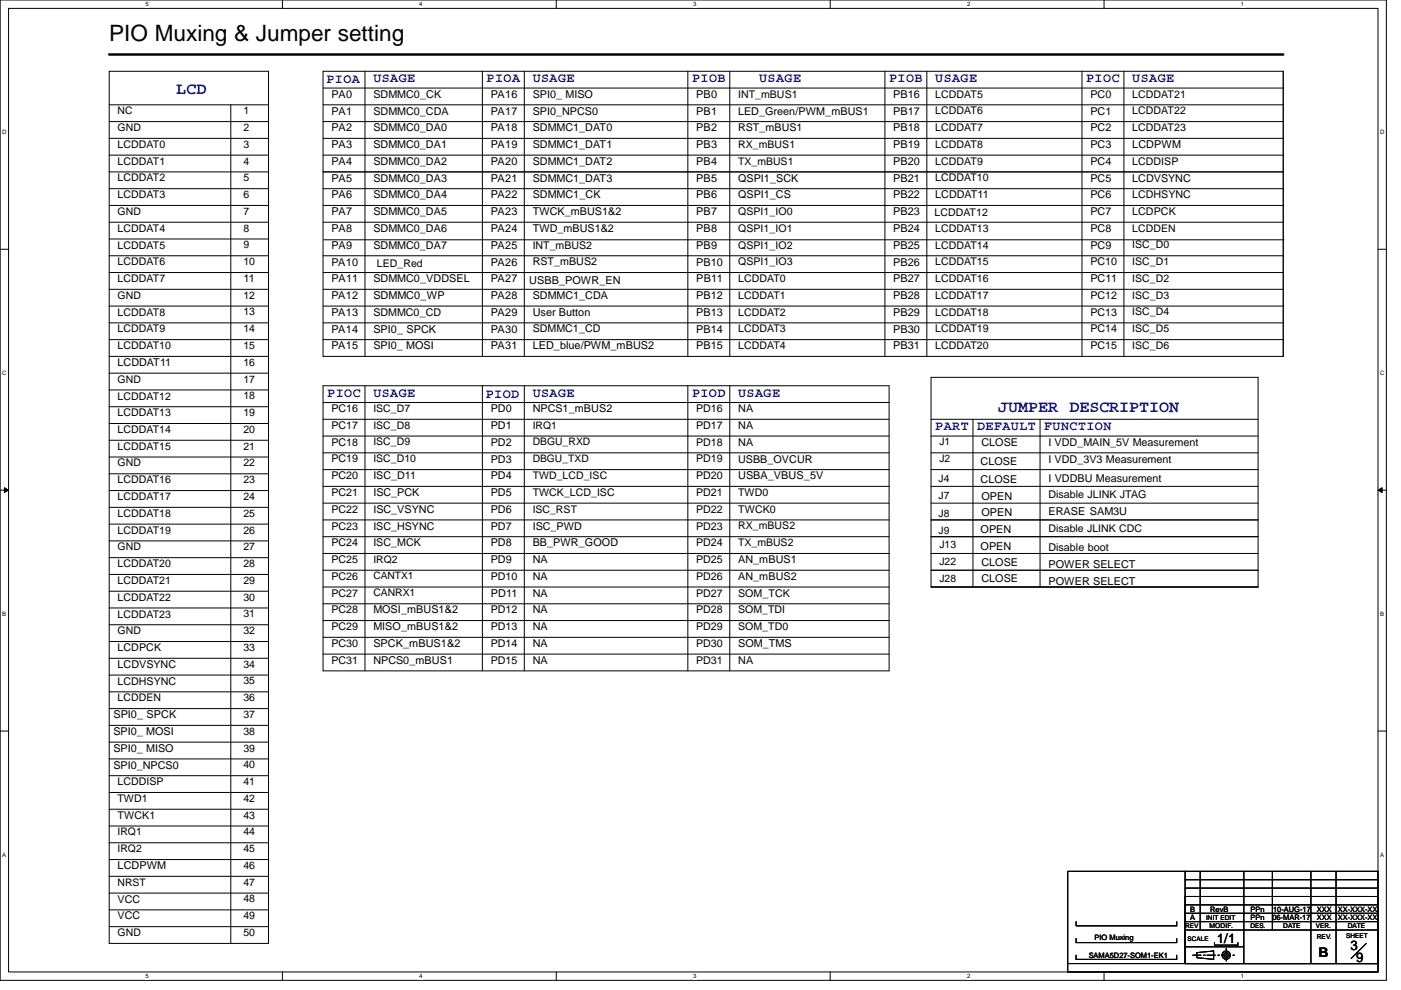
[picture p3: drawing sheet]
<svg xmlns="http://www.w3.org/2000/svg" width="297mm" height="210mm" viewBox="0 0 297 210" stroke-linecap="round" stroke-linejoin="round" font-family="sans-serif">
<defs><g id="words">
<text font-size="4.8" x="23.2" y="8.7">PIO Muxing &amp; Jumper setting</text>
<g font-size="3.5" fill="#00f">
<text x="37.4" y="19.9">LCD</text>
<text x="211.6" y="87.4">JUMPER DESCRIPTION</text>
</g>
<g font-size="2.8" fill="#00f">
<text x="69.2" y="17.6">PIOA</text>
<text x="79.2" y="17.5">USAGE</text>
<text x="103.2" y="17.5">PIOA</text>
<text x="112.9" y="17.5">USAGE</text>
<text x="146.7" y="17.5">PIOB</text>
<text x="160.9" y="17.5">USAGE</text>
<text x="188.5" y="17.5">PIOB</text>
<text x="198.3" y="17.5">USAGE</text>
<text x="230.3" y="17.5">PIOC</text>
<text x="240.1" y="17.5">USAGE</text>
<text x="69.4" y="84.1">PIOC</text>
<text x="79.2" y="84.1">USAGE</text>
<text x="103" y="84.3">PIOD</text>
<text x="112.9" y="84.1">USAGE</text>
<text x="146.7" y="84.1">PIOD</text>
<text x="156.5" y="84.1">USAGE</text>
<text x="198.3" y="91.2">PART DEFAULT FUNCTION</text>
</g>
<g font-size="2.8">
<text x="258" y="200">1/1</text>
<text x="279.5" y="202.8">B</text>
<text x="286.3" y="201.5">3</text>
<text x="287.5" y="204">9</text>
</g>
<g font-size="2.3">
<text x="70.3" y="20.7">PA0</text>
<text x="79.2" y="20.7">SDMMC0_CK</text>
<text x="104.1" y="20.7">PA16</text>
<text x="112.9" y="20.7">SPI0_ MISO</text>
<text x="147.6" y="20.7">PB0</text>
<text x="189.4" y="20.7">PB16</text>
<text x="231.2" y="20.7">PC0</text>
<text x="70.3" y="24.3">PA1</text>
<text x="70.3" y="27.9">PA2</text>
<text x="79.2" y="24.3">SDMMC0_CDA</text>
<text x="79.2" y="27.8">SDMMC0_DA0</text>
<text x="104.1" y="24.3">PA17</text>
<text x="104.1" y="27.9">PA18</text>
<text x="112.9" y="27.8">SDMMC1_DAT0</text>
<text x="112.9" y="24.3">SPI0_NPCS0</text>
<text x="147.6" y="24.3">PB1</text>
<text x="147.6" y="27.9">PB2</text>
<text x="156.5" y="27.8">RST_mBUS1</text>
<text x="156.5" y="24.3">LED_Green/PWM_mBUS1</text>
<text x="189.4" y="24.3">PB17</text>
<text x="189.4" y="27.9">PB18</text>
<text x="231.2" y="24.3">PC1</text>
<text x="231.2" y="27.8">PC2</text>
<text x="70.3" y="31.4">PA3</text>
<text x="70.3" y="35">PA4</text>
<text x="79.2" y="34.9">SDMMC0_DA2</text>
<text x="79.2" y="31.4">SDMMC0_DA1</text>
<text x="104.1" y="35">PA20</text>
<text x="104.1" y="31.4">PA19</text>
<text x="112.9" y="34.9">SDMMC1_DAT2</text>
<text x="112.9" y="31.4">SDMMC1_DAT1</text>
<text x="147.6" y="31.4">PB3</text>
<text x="147.6" y="35">PB4</text>
<text x="189.4" y="31.4">PB19</text>
<text x="189.4" y="35">PB20</text>
<text x="231.2" y="31.4">PC3</text>
<text x="231.2" y="34.9">PC4</text>
<text x="240.1" y="31.4">LCDPWM</text>
<text x="70.3" y="38.5">PA5</text>
<text x="79.2" y="38.5">SDMMC0_DA3</text>
<text x="104.1" y="38.5">PA21</text>
<text x="112.9" y="38.5">SDMMC1_DAT3</text>
<text x="147.6" y="38.5">PB5</text>
<text x="156.5" y="38.5">QSPI1_SCK</text>
<text x="189.4" y="38.5">PB21</text>
<text x="231.2" y="38.5">PC5</text>
<text x="240.1" y="38.5">LCDVSYNC</text>
<text x="70.3" y="42.1">PA6</text>
<text x="70.3" y="45.6">PA7</text>
<text x="79.2" y="45.6">SDMMC0_DA5</text>
<text x="79.2" y="42.1">SDMMC0_DA4</text>
<text x="104.1" y="45.6">PA23</text>
<text x="104.1" y="42.1">PA22</text>
<text x="112.9" y="45.6">TWCK_mBUS1&amp;2</text>
<text x="112.9" y="42.1">SDMMC1_CK</text>
<text x="147.6" y="42.1">PB6</text>
<text x="147.6" y="45.6">PB7</text>
<text x="156.5" y="42.1">QSPI1_CS</text>
<text x="189.4" y="42.1">PB22</text>
<text x="189.4" y="45.6">PB23</text>
<text x="198.3" y="42.1">LCDDAT11</text>
<text x="231.2" y="45.6">PC7</text>
<text x="231.2" y="42.1">PC6</text>
<text x="240.1" y="45.6">LCDPCK</text>
<text x="240.1" y="42">LCDHSYNC</text>
<text x="70.3" y="49.2">PA8</text>
<text x="70.3" y="52.7">PA9</text>
<text x="79.2" y="52.7">SDMMC0_DA7</text>
<text x="79.2" y="49.2">SDMMC0_DA6</text>
<text x="104.1" y="49.2">PA24</text>
<text x="104.1" y="52.7">PA25</text>
<text x="112.9" y="49.2">TWD_mBUS1&amp;2</text>
<text x="147.6" y="49.2">PB8</text>
<text x="147.6" y="52.7">PB9</text>
<text x="189.4" y="49.2">PB24</text>
<text x="189.4" y="52.7">PB25</text>
<text x="231.2" y="49.2">PC8</text>
<text x="231.2" y="52.7">PC9</text>
<text x="51.6" y="59.9">11</text>
<text x="70.3" y="59.9">PA11</text>
<text x="70.3" y="56.3">PA10</text>
<text x="79.2" y="59.8">SDMMC0_VDDSEL</text>
<text x="104.1" y="59.9">PA27</text>
<text x="104.1" y="56.3">PA26</text>
<text x="112.9" y="56.3">RST_mBUS2</text>
<text x="147.6" y="59.9">PB11</text>
<text x="147.6" y="56.3">PB10</text>
<text x="189.4" y="56.3">PB26</text>
<text x="189.4" y="59.9">PB27</text>
<text x="231.2" y="56.3">PC10</text>
<text x="231.2" y="59.9">PC11</text>
<text x="70.3" y="63.4">PA12</text>
<text x="79.2" y="63.4">SDMMC0_WP</text>
<text x="104.1" y="63.4">PA28</text>
<text x="112.2" y="60.2">USBB_POWR_EN</text>
<text x="112.9" y="63.4">SDMMC1_CDA</text>
<text x="147.6" y="63.4">PB12</text>
<text x="189.4" y="63.4">PB28</text>
<text x="231.2" y="63.4">PC12</text>
<text x="70.3" y="67">PA13</text>
<text x="70.3" y="70.5">PA14</text>
<text x="79.2" y="70.5">SPI0_ SPCK</text>
<text x="79.2" y="66.9">SDMMC0_CD</text>
<text x="104.1" y="70.5">PA30</text>
<text x="104.1" y="67">PA29</text>
<text x="112.9" y="70.5">SDMMC1_CD</text>
<text x="112.9" y="67">User Button</text>
<text x="147.6" y="67">PB13</text>
<text x="147.6" y="70.5">PB14</text>
<text x="189.4" y="67">PB29</text>
<text x="189.4" y="70.5">PB30</text>
<text x="231.2" y="66.9">PC13</text>
<text x="231.2" y="70.5">PC14</text>
<text x="24.9" y="77.6">LCDDAT11</text>
<text x="70.3" y="74.1">PA15</text>
<text x="79.2" y="74.1">SPI0_ MOSI</text>
<text x="104.1" y="74.1">PA31</text>
<text x="112.9" y="74.1">LED_blue/PWM_mBUS2</text>
<text x="147.6" y="74.1">PB15</text>
<text x="189.4" y="74.1">PB31</text>
<text x="231.2" y="74">PC15</text>
<text x="70.3" y="87.4">PC16</text>
<text x="104.1" y="87.4">PD0</text>
<text x="112.9" y="87.4">NPCS1_mBUS2</text>
<text x="147.6" y="87.4">PD16</text>
<text x="156.5" y="87.4">NA</text>
<text x="70.3" y="90.9">PC17</text>
<text x="70.3" y="94.5">PC18</text>
<text x="104.1" y="94.5">PD2</text>
<text x="104.1" y="91">PD1</text>
<text x="147.6" y="90.9">PD17</text>
<text x="147.6" y="94.5">PD18</text>
<text x="156.5" y="94.5">NA</text>
<text x="156.5" y="91">NA</text>
<text x="208.1" y="94.5">CLOSE</text>
<text x="222.3" y="94.5">I VDD_MAIN_5V Measurement</text>
<text x="70.3" y="98">PC19</text>
<text x="70.3" y="101.6">PC20</text>
<text x="79.2" y="101.6">ISC_D11</text>
<text x="104.1" y="98.1">PD3</text>
<text x="104.1" y="101.6">PD4</text>
<text x="147.6" y="98">PD19</text>
<text x="147.6" y="101.6">PD20</text>
<text x="156.5" y="98.1">USBB_OVCUR</text>
<text x="156.5" y="101.6">USBA_VBUS_5V</text>
<text x="207.9" y="98.6">CLOSE</text>
<text x="222.3" y="98.1">I VDD_3V3 Measurement</text>
<text x="70.3" y="105.2">PC21</text>
<text x="79.2" y="105.2">ISC_PCK</text>
<text x="104.1" y="105.2">PD5</text>
<text x="147.6" y="105.2">PD21</text>
<text x="207.9" y="102.3">CLOSE</text>
<text x="208.1" y="105.9">OPEN</text>
<text x="222.3" y="105.7">Disable JLINK JTAG</text>
<text x="222.3" y="102.2">I VDDBU Measurement</text>
<text x="70.3" y="108.7">PC22</text>
<text x="70.3" y="112.3">PC23</text>
<text x="79.2" y="112.3">ISC_HSYNC</text>
<text x="79.2" y="108.7">ISC_VSYNC</text>
<text x="104.1" y="108.7">PD6</text>
<text x="104.1" y="112.3">PD7</text>
<text x="112.9" y="112.3">ISC_PWD</text>
<text x="147.6" y="112.3">PD23</text>
<text x="147.6" y="108.7">PD22</text>
<text x="156.5" y="108.7">TWCK0</text>
<text x="207.9" y="113">OPEN</text>
<text x="208.1" y="109.5">OPEN</text>
<text x="222.3" y="109.3">ERASE SAM3U</text>
<text x="70.3" y="115.8">PC24</text>
<text x="70.3" y="119.4">PC25</text>
<text x="79.2" y="115.8">ISC_MCK</text>
<text x="104.1" y="115.8">PD8</text>
<text x="104.1" y="119.4">PD9</text>
<text x="112.9" y="119.4">NA</text>
<text x="112.9" y="115.8">BB_PWR_GOOD</text>
<text x="147.6" y="115.8">PD24</text>
<text x="147.6" y="119.4">PD25</text>
<text x="156.5" y="119.4">AN_mBUS1</text>
<text x="207.9" y="116.6">OPEN</text>
<text x="208.1" y="119.9">CLOSE</text>
<text x="222.3" y="116.9">Disable boot</text>
<text x="70.3" y="122.9">PC26</text>
<text x="104.1" y="122.9">PD10</text>
<text x="112.9" y="123">NA</text>
<text x="147.6" y="122.9">PD26</text>
<text x="156.5" y="123">AN_mBUS2</text>
<text x="208.1" y="123.5">CLOSE</text>
<text x="222.3" y="120.5">POWER SELECT</text>
<text x="222.3" y="124">POWER SELECT</text>
<text x="70.3" y="126.5">PC27</text>
<text x="70.3" y="130">PC28</text>
<text x="79.2" y="130.1">MOSI_mBUS1&amp;2</text>
<text x="104.1" y="130">PD12</text>
<text x="104.1" y="126.5">PD11</text>
<text x="112.9" y="130.1">NA</text>
<text x="112.9" y="126.5">NA</text>
<text x="147.6" y="126.5">PD27</text>
<text x="147.6" y="130">PD28</text>
<text x="156.5" y="126.5">SOM_TCK</text>
<text x="70.3" y="133.6">PC29</text>
<text x="70.3" y="137.2">PC30</text>
<text x="79.2" y="137.2">SPCK_mBUS1&amp;2</text>
<text x="79.2" y="133.6">MISO_mBUS1&amp;2</text>
<text x="104.1" y="133.6">PD13</text>
<text x="104.1" y="137.2">PD14</text>
<text x="112.9" y="137.2">NA</text>
<text x="112.9" y="133.6">NA</text>
<text x="147.6" y="137.2">PD30</text>
<text x="147.6" y="133.6">PD29</text>
<text x="156.5" y="137.2">SOM_TMS</text>
<text x="24.9" y="141.6">LCDVSYNC</text>
<text x="24.9" y="138">LCDPCK</text>
<text x="70.3" y="140.7">PC31</text>
<text x="79.2" y="140.7">NPCS0_mBUS1</text>
<text x="104.1" y="140.7">PD15</text>
<text x="112.9" y="140.7">NA</text>
<text x="147.6" y="140.7">PD31</text>
<text x="156.5" y="140.7">NA</text>
<text x="24.9" y="145.2">LCDHSYNC</text>
<text x="24" y="152.3">SPI0_ SPCK</text>
<text x="24" y="155.9">SPI0_ MOSI</text>
<text x="24" y="159.4">SPI0_ MISO</text>
<text x="24" y="163">SPI0_NPCS0</text>
<text x="24.9" y="173.6">TWCK1</text>
<text x="24.9" y="184.3">LCDPWM</text>
<text x="24.9" y="191.4">VCC</text>
<text x="24.9" y="194.9">VCC</text>
</g>
<g font-size="2.2">
<text x="156.5" y="20.7">INT_mBUS1</text>
<text x="198.3" y="20.7">LCDDAT5</text>
<text x="240.1" y="20.7">LCDDAT21</text>
<text x="24.9" y="24.2">NC</text>
<text x="24.9" y="27.8">GND</text>
<text x="51.6" y="24.2">1</text>
<text x="51.6" y="27.8">2</text>
<text x="198.3" y="24.3">LCDDAT6</text>
<text x="198.3" y="27.8">LCDDAT7</text>
<text x="240.1" y="27.8">LCDDAT23</text>
<text x="240.1" y="24.3">LCDDAT22</text>
<text x="24.9" y="34.9">LCDDAT1</text>
<text x="24.9" y="31.4">LCDDAT0</text>
<text x="51.6" y="31.3">3</text>
<text x="51.6" y="34.9">4</text>
<text x="156.5" y="34.9">TX_mBUS1</text>
<text x="156.5" y="31.3">RX_mBUS1</text>
<text x="198.3" y="34.9">LCDDAT9</text>
<text x="198.3" y="31.4">LCDDAT8</text>
<text x="240.1" y="34.9">LCDDISP</text>
<text x="24.9" y="38.5">LCDDAT2</text>
<text x="51.6" y="38.4">5</text>
<text x="51.6" y="42">6</text>
<text x="198.3" y="38.5">LCDDAT10</text>
<text x="24.9" y="42">LCDDAT3</text>
<text x="24.9" y="45.6">GND</text>
<text x="51.6" y="45.6">7</text>
<text x="156.5" y="45.6">QSPI1_IO0</text>
<text x="198.1" y="45.8">LCDDAT12</text>
<text x="24.9" y="49.1">LCDDAT4</text>
<text x="24.9" y="52.7">LCDDAT5</text>
<text x="51.6" y="52.7">9</text>
<text x="51.6" y="49.1">8</text>
<text x="112.9" y="52.7">INT_mBUS2</text>
<text x="156.5" y="52.7">QSPI1_IO2</text>
<text x="156.5" y="49.1">QSPI1_IO1</text>
<text x="198.3" y="52.7">LCDDAT14</text>
<text x="198.3" y="49.1">LCDDAT13</text>
<text x="240.1" y="52.7">ISC_D0</text>
<text x="240.1" y="49.1">LCDDEN</text>
<text x="24.9" y="56.3">LCDDAT6</text>
<text x="24.9" y="59.8">LCDDAT7</text>
<text x="51.6" y="56.2">10</text>
<text x="79.9" y="56.6">LED_Red</text>
<text x="156.5" y="56.3">QSPI1_IO3</text>
<text x="156.5" y="59.8">LCDDAT0</text>
<text x="198.3" y="59.8">LCDDAT16</text>
<text x="198.3" y="56.3">LCDDAT15</text>
<text x="240.1" y="59.8">ISC_D2</text>
<text x="240.1" y="56.2">ISC_D1</text>
<text x="24.9" y="63.3">GND</text>
<text x="51.6" y="63.3">12</text>
<text x="156.5" y="63.4">LCDDAT1</text>
<text x="198.3" y="63.4">LCDDAT17</text>
<text x="240.1" y="63.3">ISC_D3</text>
<text x="24.9" y="66.9">LCDDAT8</text>
<text x="24.9" y="70.5">LCDDAT9</text>
<text x="51.6" y="66.9">13</text>
<text x="51.6" y="70.4">14</text>
<text x="156.5" y="66.9">LCDDAT2</text>
<text x="156.5" y="70.5">LCDDAT3</text>
<text x="198.3" y="70.5">LCDDAT19</text>
<text x="198.3" y="66.9">LCDDAT18</text>
<text x="240.1" y="70.4">ISC_D5</text>
<text x="240.1" y="66.9">ISC_D4</text>
<text x="24.9" y="74">LCDDAT10</text>
<text x="51.6" y="74">15</text>
<text x="51.6" y="77.6">16</text>
<text x="156.5" y="74">LCDDAT4</text>
<text x="198.3" y="74">LCDDAT20</text>
<text x="240.1" y="74">ISC_D6</text>
<text x="24.9" y="81.1">GND</text>
<text x="51.6" y="81.1">17</text>
<text x="24.9" y="84.7">LCDDAT12</text>
<text x="24.9" y="88.3">LCDDAT13</text>
<text x="51.6" y="84.7">18</text>
<text x="51.6" y="88.2">19</text>
<text x="79.2" y="87.3">ISC_D7</text>
<text x="24.9" y="91.8">LCDDAT14</text>
<text x="24.9" y="95.4">LCDDAT15</text>
<text x="51.6" y="91.8">20</text>
<text x="51.6" y="95.3">21</text>
<text x="79.2" y="94.4">ISC_D9</text>
<text x="79.2" y="90.9">ISC_D8</text>
<text x="112.9" y="90.9">IRQ1</text>
<text x="112.9" y="94.4">DBGU_RXD</text>
<text x="199.2" y="94.4">J1</text>
<text x="24.9" y="98.9">GND</text>
<text x="51.6" y="98.9">22</text>
<text x="79.2" y="98">ISC_D10</text>
<text x="112.9" y="98">DBGU_TXD</text>
<text x="112.9" y="101.6">TWD_LCD_ISC</text>
<text x="199.2" y="98">J2</text>
<text x="24.9" y="102.5">LCDDAT16</text>
<text x="24.9" y="106">LCDDAT17</text>
<text x="51.6" y="102.4">23</text>
<text x="51.6" y="106">24</text>
<text x="112.9" y="105.2">TWCK_LCD_ISC</text>
<text x="156.5" y="105.2">TWD0</text>
<text x="199" y="102.2">J4</text>
<text x="199" y="105.8">J7</text>
<text x="24.9" y="109.6">LCDDAT18</text>
<text x="24.9" y="113.2">LCDDAT19</text>
<text x="51.6" y="109.6">25</text>
<text x="51.6" y="113.1">26</text>
<text x="112.9" y="108.7">ISC_RST</text>
<text x="156.5" y="112.2">RX_mBUS2</text>
<text x="199" y="109.5">J8</text>
<text x="199" y="113.2">J9</text>
<text x="222.3" y="112.8">Disable JLINK CDC</text>
<text x="24.9" y="116.7">GND</text>
<text x="51.6" y="116.7">27</text>
<text x="79.2" y="119.3">IRQ2</text>
<text x="156.5" y="115.8">TX_mBUS2</text>
<text x="199.2" y="116.3">J13</text>
<text x="199.2" y="119.8">J22</text>
<text x="24.9" y="120.3">LCDDAT20</text>
<text x="24.9" y="123.8">LCDDAT21</text>
<text x="51.6" y="120.2">28</text>
<text x="51.6" y="123.8">29</text>
<text x="79.2" y="122.9">CANTX1</text>
<text x="199.2" y="123.4">J28</text>
<text x="24.9" y="127.4">LCDDAT22</text>
<text x="24.9" y="130.9">LCDDAT23</text>
<text x="51.6" y="127.3">30</text>
<text x="51.6" y="130.9">31</text>
<text x="79.2" y="126.4">CANRX1</text>
<text x="156.5" y="130">SOM_TDI</text>
<text x="24.9" y="134.5">GND</text>
<text x="51.6" y="134.5">32</text>
<text x="156.5" y="133.6">SOM_TD0</text>
<text x="51.6" y="138">33</text>
<text x="51.6" y="141.6">34</text>
<text x="24.9" y="148.7">LCDDEN</text>
<text x="51.6" y="145.1">35</text>
<text x="51.6" y="148.7">36</text>
<text x="51.6" y="152.2">37</text>
<text x="51.6" y="155.8">38</text>
<text x="51.6" y="159.3">39</text>
<text x="24.9" y="166.5">LCDDISP</text>
<text x="51.6" y="162.9">40</text>
<text x="51.6" y="166.5">41</text>
<text x="24.9" y="170.1">TWD1</text>
<text x="51.6" y="170">42</text>
<text x="51.6" y="173.6">43</text>
<text x="24.9" y="177.1">IRQ1</text>
<text x="51.6" y="177.1">44</text>
<text x="24.9" y="180.7">IRQ2</text>
<text x="51.6" y="180.7">45</text>
<text x="51.6" y="184.2">46</text>
<text x="24.9" y="187.8">NRST</text>
<text x="51.6" y="187.8">47</text>
<text x="51.6" y="191.3">48</text>
<text x="51.6" y="194.9">49</text>
<text x="24.9" y="198.5">GND</text>
<text x="51.6" y="198.5">50</text>
</g>
<g font-size="1.6">
<text x="252.3" y="195.1">A</text>
<text x="252.3" y="193.3">B</text>
<text x="256.6" y="193.3">RevB</text>
<text x="265.1" y="195.1">PPn</text>
<text x="265.1" y="193.3">PPn</text>
<text x="269.8" y="195.1">06-MAR-17</text>
<text x="269.9" y="193.3">10-AUG-17</text>
<text x="279.2" y="195.1">XXX</text>
<text x="279.2" y="193.3">XXX</text>
<text x="283.6" y="195.1">XX-XXX-XX</text>
<text x="283.6" y="193.3">XX-XXX-XX</text>
<text x="230.8" y="203.1">SAMA5D27-SOM1-EK1</text>
<text x="232.1" y="199.3">PIO Muxing</text>
</g>
<g font-size="1.4">
<text x="251.3" y="196.7">REV</text>
<text x="255.7" y="195.1">INIT EDIT</text>
<text x="256.4" y="196.7">MODIF.</text>
<text x="265.1" y="196.7">DES.</text>
<text x="272.1" y="196.7">DATE</text>
<text x="279" y="196.7">VER.</text>
<text x="285.8" y="196.7">DATE</text>
<text x="279.2" y="199">REV.</text>
<text x="285.4" y="199">SHEET</text>
</g>
<g font-size="1.3">
<text x="30.8" y="1.3">5</text>
<text x="88.9" y="1.3">4</text>
<text x="147" y="1.3">3</text>
<text x="205" y="1.3">2</text>
<text x="263.1" y="1.3">1</text>
<text x=".5" y="28.4">D</text>
<text x="292.6" y="28.4">D</text>
<text x=".5" y="79.5">C</text>
<text x="292.6" y="79.5">C</text>
<text x=".5" y="130.6">B</text>
<text x="292.6" y="130.6">B</text>
<text x=".5" y="181.7">A</text>
<text x="292.6" y="181.7">A</text>
<text x="251.8" y="199.5">SCALE</text>
<text x="30.8" y="207.4">5</text>
<text x="88.9" y="207.4">4</text>
<text x="147" y="207.4">3</text>
<text x="205" y="207.4">2</text>
<text x="263.1" y="207.4">1</text>
</g>
</g></defs>
<path d="M0 0h293.9v207.9h-293.9zM1.8 1.8h290.4v204.3h-290.4z" fill="none" stroke="#000" stroke-width=".21"/>
<g fill="#fff">
<path d="M30.8 .2h.7v1.4h-.7z"/>
<path d="M30.8 206.3h.7v1.4h-.7z"/>
</g>
<path d="M59.9 0v1.8M59.9 206.1v1.8" fill="none" stroke="#000" stroke-width=".21"/>
<g fill="#fff">
<path d="M88.9 .2h.7v1.4h-.7z"/>
<path d="M88.9 206.3h.7v1.4h-.7z"/>
</g>
<path d="M117.9 0v1.8M117.9 206.1v1.8" fill="none" stroke="#000" stroke-width=".21"/>
<g fill="#fff">
<path d="M147 .2h.7v1.4h-.7z"/>
<path d="M147 206.3h.7v1.4h-.7z"/>
</g>
<path d="M176 0v1.8M176 206.1v1.8" fill="none" stroke="#000" stroke-width=".21"/>
<g fill="#fff">
<path d="M205 .2h.7v1.4h-.7z"/>
<path d="M205 206.3h.7v1.4h-.7z"/>
</g>
<path d="M234.1 0v1.8M234.1 206.1v1.8" fill="none" stroke="#000" stroke-width=".21"/>
<g fill="#fff">
<path d="M263.1 .2h.7v1.4h-.7z"/>
<path d="M263.1 206.3h.7v1.4h-.7z"/>
<path d="M.5 27.3h.9v1.4h-.9z"/>
<path d="M292.6 27.3h.9v1.4h-.9z"/>
<path d="M.5 78.4h.9v1.4h-.9z"/>
<path d="M292.6 78.4h.9v1.4h-.9z"/>
</g>
<path d="M0 52.9h1.8M292.2 52.9h1.7" fill="none" stroke="#000" stroke-width=".21"/>
<g fill="#fff">
<path d="M.5 129.5h.8v1.4h-.8z"/>
<path d="M292.6 129.5h.9v1.4h-.9z"/>
</g>
<path d="M0 103.9h1.8M292.2 103.9h1.7" fill="none" stroke="#000" stroke-width=".21"/>
<path d="M.9 103.4l.9 .5-.9 .5zM292.2 103.9l.8-.5v1z" fill="#000" stroke="#000" stroke-width=".21"/>
<g fill="#fff">
<path d="M.5 180.5h.8v1.4h-.8z"/>
<path d="M292.6 180.5h.9v1.4h-.9z"/>
</g>
<g fill="none" stroke="#000" stroke-width=".21">
<path d="M23.2 15.1h33.7v184.9h-33.7zM68.5 15.1h203.6v60.5h-203.6zM68.5 18.7h203.6M77.4 15.1v60.5M102.3 15.1v60.5M111.2 15.1v60.5M145.8 15.1v60.5M154.7 15.1v60.5M187.6 15.1v60.5M196.5 15.1v60.5M229.4 15.1v60.5M238.3 15.1v60.5"/>
<path d="M272.1 15.1v60.5M23.2 22.2h33.7M23.2 25.8h33.7M23.2 29.3h33.7M23.2 32.9h33.7M23.2 36.4h33.7M48.9 22.2v177.8M68.5 36.4h203.6M68.5 22.2h203.6M68.5 25.8h203.6M68.5 29.3h203.6M68.5 32.9h203.6"/>
<path d="M23.2 40h33.7M23.2 43.6h33.7M23.2 47.1h33.7M23.2 50.7h33.7M23.2 54.2h33.7M23.2 57.8h33.7M68.5 40h203.6M68.5 43.6h203.6M68.5 54.2h203.6M68.5 57.8h203.6M68.5 47.1h203.6M68.7 50.8h203.5"/>
<path d="M23.2 61.3h33.7M23.2 64.9h33.7M23.2 68.5h33.7M23.2 72h33.7M23.2 75.6h33.7M23.2 79.1h33.7M68.5 68.5h203.6M68.5 72h203.6M68.5 61.3h203.6M68.5 64.9h203.6M23.2 82.7h33.7M23.2 86.2h33.7"/>
<path d="M23.2 89.8h33.7M23.2 93.3h33.7M23.2 96.9h33.7M68.5 81.8h120v60.4h-120zM68.5 96h120M68.5 92.5h120M68.5 88.9h120M68.5 85.3h120M68.5 99.6h120M77.4 81.8v60.4M102.3 81.8v60.4M111.2 81.8v60.4"/>
<path d="M145.8 81.8v60.4M154.7 81.8v60.4M197.4 80h69.3v44.5h-69.3zM197.4 88.9h69.3M197.4 92.5h69.3M197.4 96h69.3M197.4 99.6h69.3M206.3 88.9v35.6M220.5 88.9v35.6M23.2 100.5h33.7M23.2 104h33.7M23.2 107.6h33.7"/>
<path d="M23.2 111.1h33.7M23.2 114.7h33.7M23.2 118.2h33.7M68.5 113.8h120M68.5 106.7h120M68.5 103.1h120M68.5 117.3h120M68.5 110.2h120M197.4 110.2h69.3M197.4 103.1h69.3M197.4 106.7h69.3M197.4 113.8h69.3"/>
<path d="M197.4 117.3h69.3M23.2 121.8h33.7M23.2 125.3h33.7M23.2 128.9h33.7M23.2 132.5h33.7M23.2 136h33.7M23.2 139.6h33.7M68.5 124.5h120M68.5 120.9h120M68.5 138.7h120M68.5 135.1h120M68.5 131.6h120"/>
<path d="M68.5 128h120M197.4 124.5h69.3M197.4 120.9h69.3M0 155h1.8M23.2 143.1h33.7M23.2 146.7h33.7M23.2 150.2h33.7M23.2 153.8h33.7M23.2 157.4h33.7M292.2 155h1.7M23.2 160.9h33.7M23.2 164.5h33.7"/>
<path d="M23.2 168h33.7M23.2 171.6h33.7M23.2 175.1h33.7M23.2 178.7h33.7M23.2 182.2h33.7M23.2 185.8h33.7M23.2 189.4h33.7M23.2 192.9h33.7M23.2 196.5h33.7M228.2 199v.9h21.3v-.9M228.2 195.4v.9h21.3v-.9M251.3 186.5h40.9"/>
<path d="M251.3 193.6h40.7M251.3 191.9h40.7M251.3 190.1h39.1M251.3 188.3h40.9M251.3 197.2h40.9M251.3 184.7h-24.9v19.6M251.3 195.4h40.9M251.3 184.7h40.9v19.6h-40.9zM251.3 190.1h40.9v14.2h-40.9zM254.5 184.7v12.5M257.5 199.9v.5h5v-.5M263.7 184.7v19.6"/>
<path d="M269.8 184.7v12.5M277.9 184.7v19.6M283.3 184.7v19.6M226.4 204.3h65.8v1.8h-65.8zM228.2 202.5v.9h21.3v-.9M251.3 200.7h12.4M252.9 202.5h1.8M253.8 202l3.5-.4v1.8l-3.5-.3zM255.2 202.5h.3M255.9 202.5h1.8M258.2 202.5h.4M259.1 202.5h1.8"/>
<path d="M260 201.1v.3M260 202v1.8M261.4 202.5h.4M289.7 200l-3.2 3.2"/>
<circle cx="260" cy="202.5" r=".53"/>
<circle cx="260" cy="202.5" r=".88"/>
</g>
<path d="M23.2 11.6h248.9" fill="none" stroke="#000" stroke-width=".53"/>
<use href="#words"/>
</svg>
